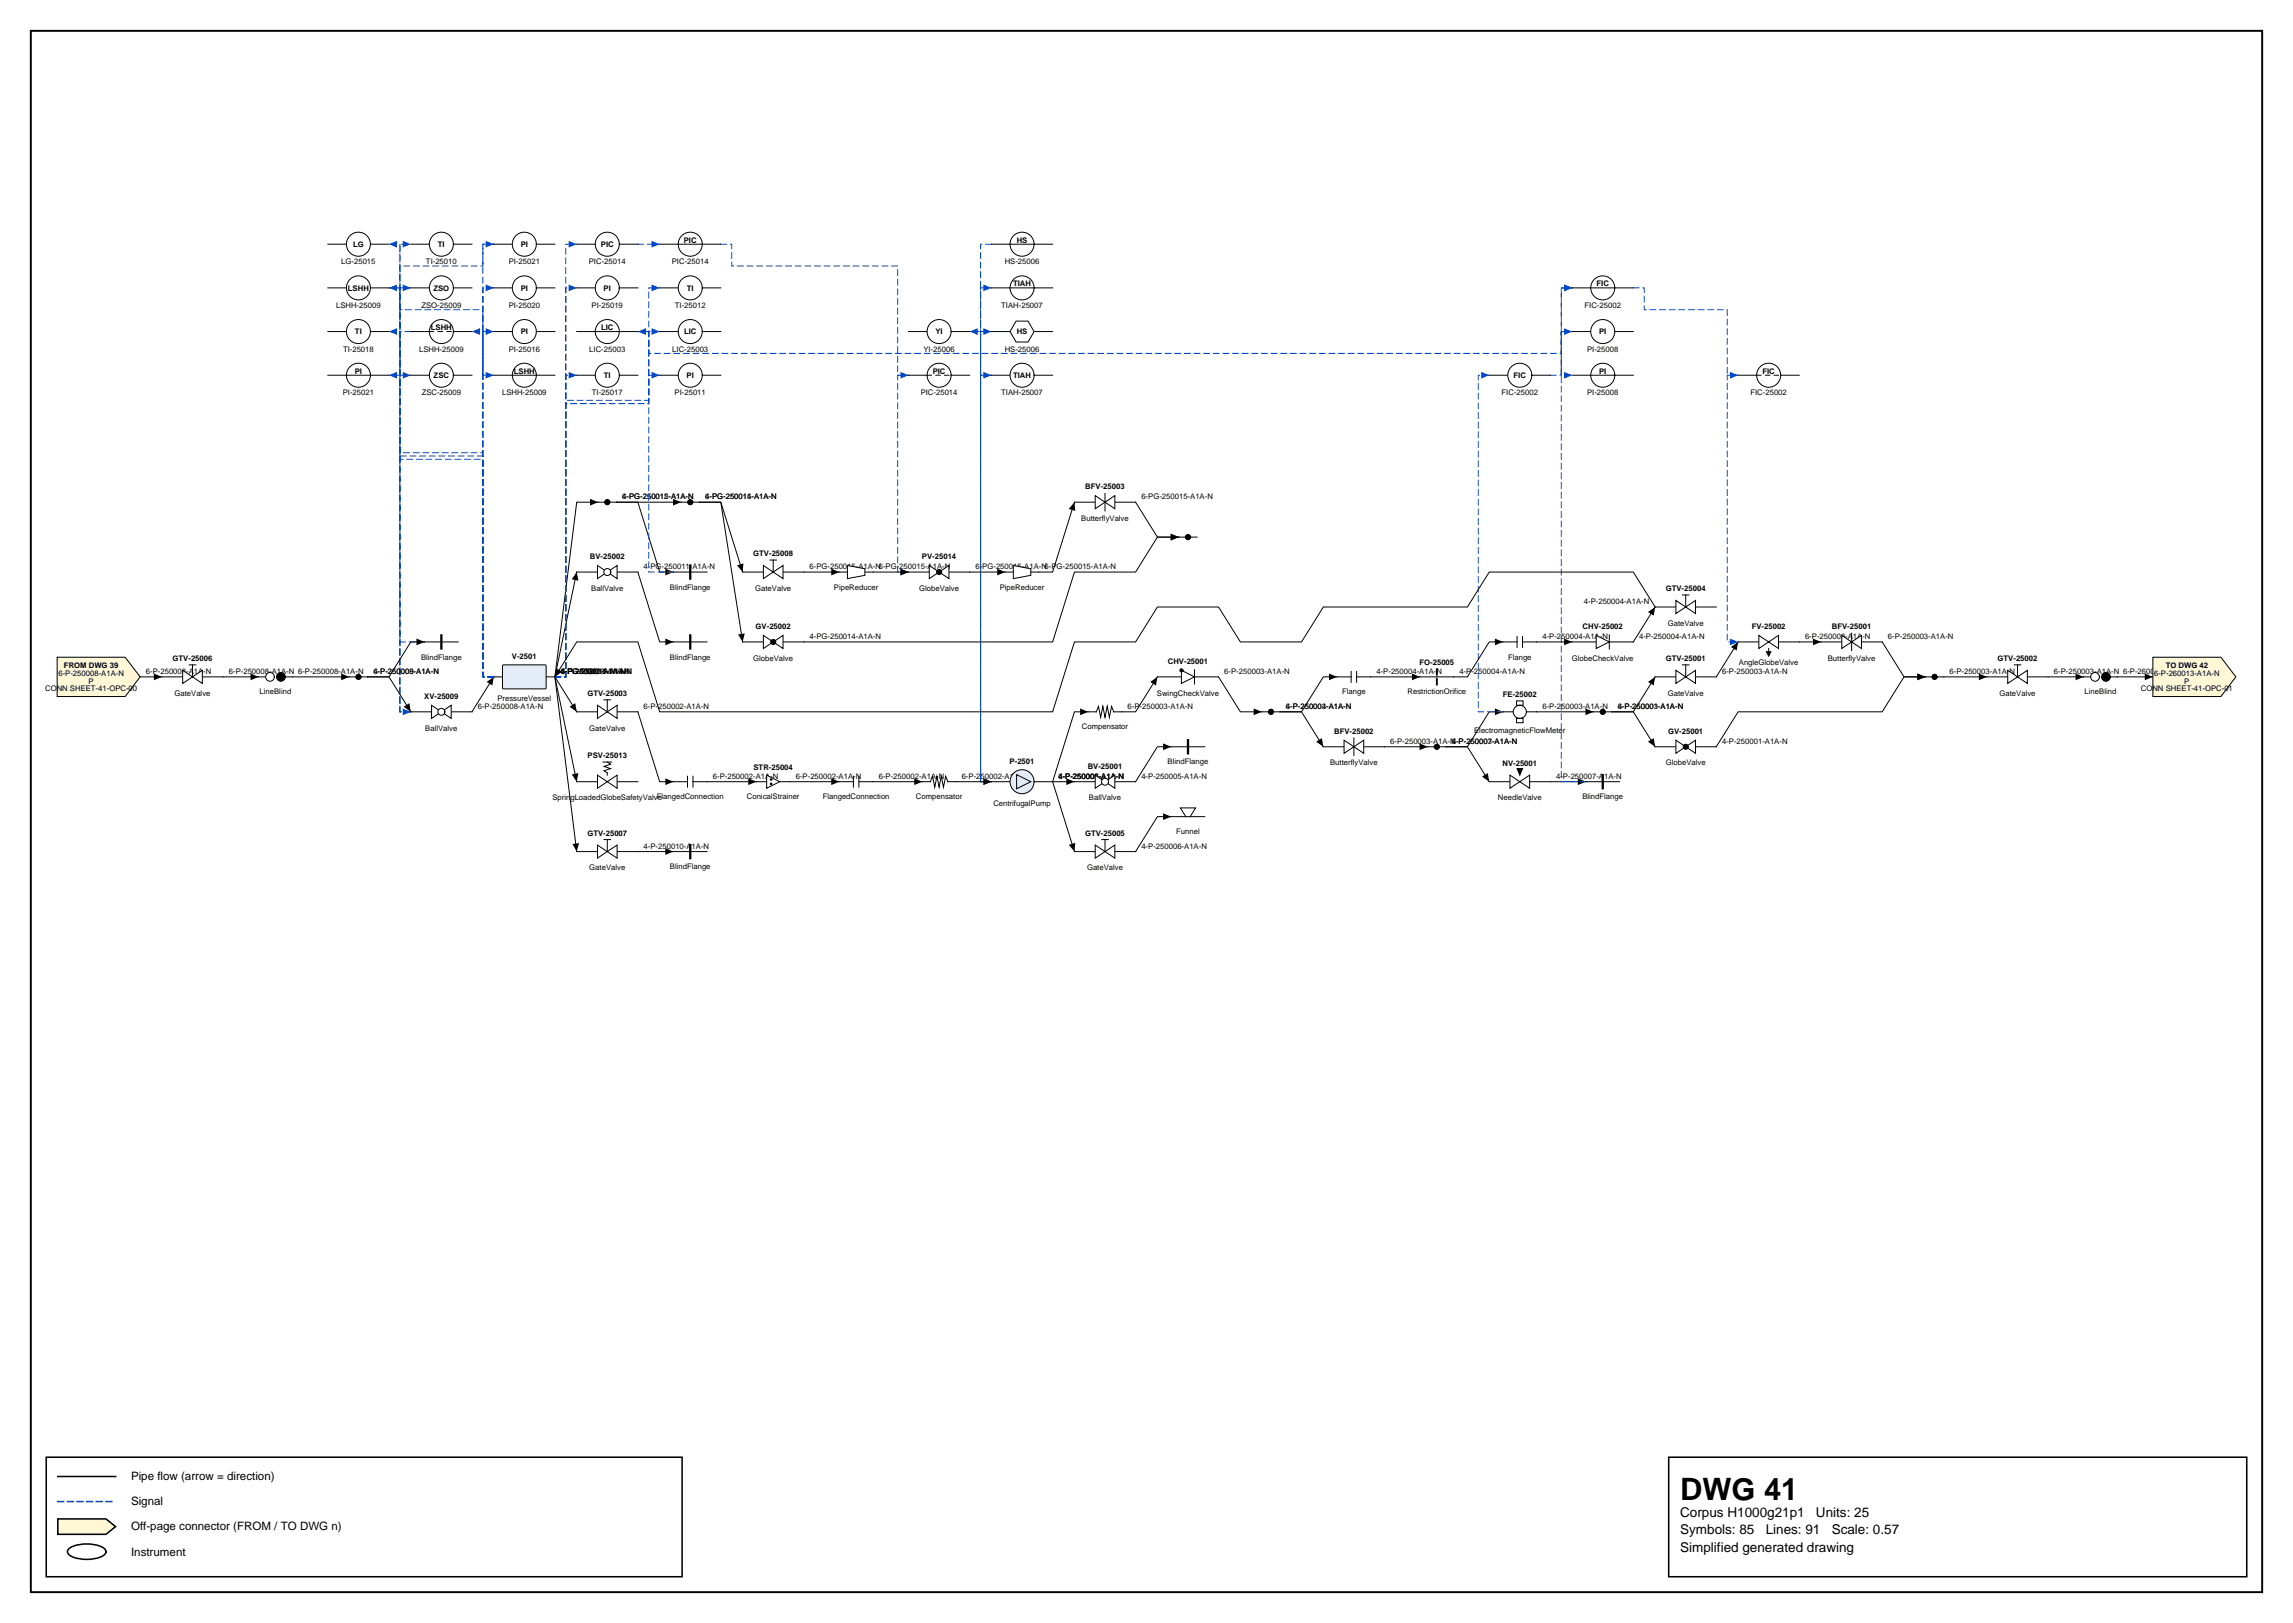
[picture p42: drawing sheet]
<svg xmlns="http://www.w3.org/2000/svg" width="420mm" height="297mm" viewBox="0 0 420 297" stroke-linecap="round" stroke-linejoin="round" font-family="sans-serif">
<defs><g id="words">
<text font-size="5.6" x="307.6" y="274.5">DWG 41</text>
<g font-size="2.5">
<text x="307.6" y="277.6">Corpus H1000g21p1</text>
<text x="307.6" y="280.8">Symbols: 85</text>
<text x="323.3" y="280.8">Lines: 91</text>
<text x="332.5" y="277.6">Units: 25</text>
<text x="335.3" y="280.8">Scale: 0.57</text>
<text x="307.6" y="284">Simplified generated drawing</text>
</g>
<g font-size="2.1">
<text x="24" y="270.9">Pipe flow (arrow = direction)</text>
<text x="24" y="275.5">Signal</text>
<text x="24" y="280.1">Off-page connector (FROM / TO DWG n)</text>
<text x="24" y="284.7">Instrument</text>
</g>
<g font-size="1.4">
<text x="64.6" y="45.2">LG</text>
<text x="80.2" y="45.2">TI</text>
<text x="95.3" y="45.2">PI</text>
<text x="110" y="45.2">PIC</text>
<text x="125.2" y="44.4">PIC</text>
<text x="186.1" y="44.4">HS</text>
<text x="62.5" y="48.4">LG-25015</text>
<text x="63.7" y="53.2">LSHH</text>
<text x="78" y="48.4">TI-25010</text>
<text x="79.4" y="53.2">ZSO</text>
<text x="93.1" y="48.4">PI-25021</text>
<text x="95.3" y="53.2">PI</text>
<text x="107.8" y="48.4">PIC-25014</text>
<text x="110.5" y="53.2">PI</text>
<text x="123" y="48.4">PIC-25014</text>
<text x="125.7" y="53.2">TI</text>
<text x="183.9" y="48.4">HS-25006</text>
<text x="185.5" y="52.4">TIAH</text>
<text x="292.3" y="52.4">FIC</text>
<text x="61.5" y="56.4">LSHH-25009</text>
<text x="77.2" y="56.4">ZSO-25009</text>
<text x="93.1" y="56.4">PI-25020</text>
<text x="108.3" y="56.4">PI-25019</text>
<text x="123.5" y="56.4">TI-25012</text>
<text x="183.3" y="56.4">TIAH-25007</text>
<text x="290.1" y="56.4">FIC-25002</text>
<text x="62.8" y="64.4">TI-25018</text>
<text x="65" y="61.2">TI</text>
<text x="76.7" y="64.4">LSHH-25009</text>
<text x="78.9" y="60.4">LSHH</text>
<text x="93.1" y="64.4">PI-25016</text>
<text x="95.3" y="61.2">PI</text>
<text x="107.9" y="64.4">LIC-25003</text>
<text x="110" y="60.4">LIC</text>
<text x="123.1" y="64.4">LIC-25003</text>
<text x="125.2" y="61.2">LIC</text>
<text x="169.1" y="64.4">YI-25006</text>
<text x="171.3" y="61.2">YI</text>
<text x="183.9" y="64.4">HS-25006</text>
<text x="186.1" y="61.2">HS</text>
<text x="290.6" y="64.4">PI-25008</text>
<text x="292.8" y="61.2">PI</text>
<text x="65" y="68.4">PI</text>
<text x="79.4" y="69.2">ZSC</text>
<text x="94.1" y="68.4">LSHH</text>
<text x="110.6" y="69.2">TI</text>
<text x="125.7" y="69.2">PI</text>
<text x="170.8" y="68.4">PIC</text>
<text x="185.5" y="69.2">TIAH</text>
<text x="277.1" y="69.2">FIC</text>
<text x="292.8" y="68.4">PI</text>
<text x="322.7" y="68.4">FIC</text>
<text x="62.8" y="72.3">PI-25021</text>
<text x="77.2" y="72.3">ZSC-25009</text>
<text x="91.9" y="72.3">LSHH-25009</text>
<text x="108.4" y="72.3">TI-25017</text>
<text x="123.5" y="72.3">PI-25011</text>
<text x="168.6" y="72.3">PIC-25014</text>
<text x="183.3" y="72.3">TIAH-25007</text>
<text x="274.9" y="72.3">FIC-25002</text>
<text x="290.6" y="72.3">PI-25008</text>
<text x="320.5" y="72.3">FIC-25002</text>
<text x="198.7" y="89.6">BFV-25003</text>
<text x="113.9" y="91.4">6-PG-250015-A1A-N</text>
<text x="113.9" y="91.4">4-PG-250012-A1A-N</text>
<text x="129.1" y="91.4">6-PG-250015-A1A-N</text>
<text x="129.1" y="91.4">4-PG-250014-A1A-N</text>
<text x="198" y="95.3">ButterflyValve</text>
<text x="209" y="91.4">6-PG-250015-A1A-N</text>
<text x="137.9" y="101.8">GTV-25008</text>
<text x="108" y="102.4">BV-25002</text>
<text x="117.8" y="104.2">4-PG-250011-A1A-N</text>
<text x="122.6" y="107.9">BlindFlange</text>
<text x="148.2" y="104.2">6-PG-250015-A1A-N6-PG-250015-A1A-N</text>
<text x="152.7" y="107.9">PipeReducer</text>
<text x="168.8" y="102.4">PV-25014</text>
<text x="178.6" y="104.2">6-PG-250015-A1A-N6-PG-250015-A1A-N</text>
<text x="183" y="107.9">PipeReducer</text>
<text x="108.2" y="108.1">BallValve</text>
<text x="138.3" y="108.1">GateValve</text>
<text x="168.3" y="108.1">GlobeValve</text>
<text x="290" y="110.6">4-P-250004-A1A-N</text>
<text x="305" y="108.2">GTV-25004</text>
<text x="138.3" y="115.2">GV-25002</text>
<text x="148.2" y="117">4-PG-250014-A1A-N</text>
<text x="282.4" y="117">4-P-250004-A1A-N</text>
<text x="289.8" y="115.2">CHV-25002</text>
<text x="300.1" y="117">4-P-250004-A1A-N</text>
<text x="305.3" y="114.5">GateValve</text>
<text x="320.7" y="115.2">FV-25002</text>
<text x="330.5" y="117">6-P-250003-A1A-N</text>
<text x="335.4" y="115.2">BFV-25001</text>
<text x="345.7" y="117">6-P-250003-A1A-N</text>
<text x="10.7" y="123.7">6-P-250008-A1A-N</text>
<text x="11.7" y="122.2">FROM DWG 39</text>
<text x="16.2" y="125.1">P</text>
<text x="26.7" y="123.4">6-P-250008-A1A-N</text>
<text x="31.6" y="121">GTV-25006</text>
<text x="41.9" y="123.4">6-P-250008-A1A-N 6-P-250008-A1A-N</text>
<text x="68.4" y="123.4">4-P-250009-A1A-N</text>
<text x="68.4" y="123.4">6-P-250008-A1A-N</text>
<text x="77.1" y="120.7">BlindFlange</text>
<text x="93.7" y="120.6">V-2501</text>
<text x="102.6" y="123.4">4-P-250010-A1A-N</text>
<text x="102.6" y="123.4">6-P-250002-A1A-N</text>
<text x="102.6" y="123.4">4-FL-250013-A1A-N</text>
<text x="102.6" y="123.4">4-PG-250011-A1A-N</text>
<text x="102.6" y="123.4">6-PG-250015-A1A-N</text>
<text x="122.6" y="120.7">BlindFlange</text>
<text x="137.9" y="120.9">GlobeValve</text>
<text x="213.8" y="121.6">CHV-25001</text>
<text x="224.2" y="123.4">6-P-250003-A1A-N</text>
<text x="252" y="123.4">4-P-250004-A1A-N</text>
<text x="259.9" y="121.8">FO-25005</text>
<text x="267.2" y="123.4">4-P-250004-A1A-N</text>
<text x="276.1" y="120.7">Flange</text>
<text x="287.8" y="120.9">GlobeCheckValve</text>
<text x="305" y="121">GTV-25001</text>
<text x="315.3" y="123.4">6-P-250003-A1A-N</text>
<text x="318.4" y="121.7">AngleGlobeValve</text>
<text x="334.6" y="120.9">ButterflyValve</text>
<text x="356.9" y="123.4">6-P-250003-A1A-N</text>
<text x="365.7" y="121">GTV-25002</text>
<text x="376" y="123.4">6-P-250003-A1A-N 6-P-260013-A1A-N</text>
<text x="394.4" y="123.7">6-P-260013-A1A-N</text>
<text x="396.5" y="122.2">TO DWG 42</text>
<text x="399.9" y="125.1">P</text>
<text x="8.3" y="126.5">CONN SHEET-41-OPC-00</text>
<text x="32" y="127.3">GateValve</text>
<text x="47.5" y="127.1">LineBlind</text>
<text x="77.7" y="127.9">XV-25009</text>
<text x="87.5" y="129.7">6-P-250008-A1A-N</text>
<text x="91.1" y="128.3">PressureVessel</text>
<text x="107.5" y="127.3">GTV-25003</text>
<text x="117.8" y="129.7">6-P-250002-A1A-N</text>
<text x="206.4" y="129.7">6-P-250003-A1A-N</text>
<text x="211.8" y="127.3">SwingCheckValve</text>
<text x="235.4" y="129.7">4-P-250004-A1A-N</text>
<text x="235.4" y="129.7">6-P-250003-A1A-N</text>
<text x="245.7" y="127.1">Flange</text>
<text x="257.7" y="127.1">RestrictionOrifice</text>
<text x="275.1" y="127.6">FE-25002</text>
<text x="282.4" y="129.7">6-P-250003-A1A-N</text>
<text x="296.2" y="129.7">6-P-250003-A1A-N</text>
<text x="296.2" y="129.7">4-P-250001-A1A-N</text>
<text x="305.3" y="127.3">GateValve</text>
<text x="366.1" y="127.3">GateValve</text>
<text x="381.7" y="127.1">LineBlind</text>
<text x="392" y="126.5">CONN SHEET-41-OPC-01</text>
<text x="77.9" y="133.7">BallValve</text>
<text x="107.9" y="133.7">GateValve</text>
<text x="198.1" y="133.5">Compensator</text>
<text x="244.3" y="134.3">BFV-25002</text>
<text x="254.5" y="136.1">6-P-250003-A1A-N</text>
<text x="265.8" y="136.1">4-P-250007-A1A-N</text>
<text x="265.8" y="136.1">6-P-250003-A1A-N</text>
<text x="269.9" y="134.1">ElectromagneticFlowMeter</text>
<text x="305.4" y="134.3">GV-25001</text>
<text x="315.3" y="136.1">4-P-250001-A1A-N</text>
<text x="107.6" y="138.7">PSV-25013</text>
<text x="130.5" y="142.5">6-P-250002-A1A-N</text>
<text x="138" y="140.9">STR-25004</text>
<text x="145.7" y="142.5">6-P-250002-A1A-N</text>
<text x="160.9" y="142.5">6-P-250002-A1A-N</text>
<text x="176.1" y="142.5">6-P-250002-A1A-N</text>
<text x="184.8" y="139.7">P-2501</text>
<text x="193.8" y="142.5">6-P-250003-A1A-N</text>
<text x="193.8" y="142.5">4-P-250005-A1A-N</text>
<text x="193.8" y="142.5">4-P-250006-A1A-N</text>
<text x="199.1" y="140.7">BV-25001</text>
<text x="209" y="142.5">4-P-250005-A1A-N</text>
<text x="213.8" y="139.9">BlindFlange</text>
<text x="243.5" y="140.1">ButterflyValve</text>
<text x="275.1" y="140.1">NV-25001</text>
<text x="284.9" y="142.5">4-P-250007-A1A-N</text>
<text x="305" y="140.1">GlobeValve</text>
<text x="101.1" y="146.5">SpringLoadedGlobeSafetyValve</text>
<text x="120.3" y="146.3">FlangedConnection</text>
<text x="136.7" y="146.3">ConicalStrainer</text>
<text x="150.6" y="146.3">FlangedConnection</text>
<text x="167.7" y="146.3">Compensator</text>
<text x="181.9" y="147.5">CentrifugalPump</text>
<text x="199.4" y="146.5">BallValve</text>
<text x="274.2" y="146.5">NeedleValve</text>
<text x="289.7" y="146.3">BlindFlange</text>
<text x="107.5" y="152.9">GTV-25007</text>
<text x="117.8" y="155.3">4-P-250010-A1A-N</text>
<text x="198.7" y="152.9">GTV-25005</text>
<text x="209" y="155.3">4-P-250006-A1A-N</text>
<text x="215.3" y="152.7">Funnel</text>
<text x="107.9" y="159.3">GateValve</text>
<text x="122.6" y="159.1">BlindFlange</text>
<text x="199" y="159.3">GateValve</text>
</g>
</g></defs>
<path d="M5.6 5.6h408.6v285.8h-408.6z" fill="none" stroke="#000" stroke-width=".35"/>
<path d="M8.5 266.7h116.4v21.9h-116.4zM10.6 270.2h10.6M305.5 266.7h105.8v21.9h-105.8z" fill="none" stroke="#000" stroke-width=".28"/>
<path d="M10.6 274.8h10.6" fill="none" stroke="#0046c8" stroke-width=".28" stroke-dasharray="1.1 .7"/>
<path d="M10.6 278h8.8l1.8 1.4-1.8 1.4h-8.8z" fill="#fff7d6" stroke="#000" stroke-width=".28"/>
<path d="M12.7 283.4a6.7 6.7 0 0 1 6.3 0 .72 .72 0 0 1 0 1.2 6.7 6.7 0 0 1-6.3 0 .72 .72 0 0 1 0-1.2z" fill="none" stroke="#000" stroke-width=".28"/>
<path d="M181.5 68.7h-2v-16h2" fill="none" stroke="#0046c8" stroke-width=".18" stroke-dasharray="1.1 .7"/>
<path d="M180 52.1l1.5 .6-1.5 .6z" fill="#0046c8"/>
<path d="M196.7 91.9l-4 12.8h-2.5M53.5 123.9h10.4" fill="none" stroke="#000" stroke-width=".18"/>
<path d="M196.7 91.9l.2 1.6-1.2-.4zM62.5 123.3l1.4 .6-1.4 .6z" fill="#000"/>
<path d="M90.4 44.7h-2v4h-15.2v20h-2" fill="none" stroke="#0046c8" stroke-width=".18" stroke-dasharray="1.1 .7"/>
<path d="M71.2 68.7l1.5-.6v1.2z" fill="#0046c8"/>
<path d="M318.2 117.5l-4 6.4M344.6 117.5l4 6.4h3.9" fill="none" stroke="#000" stroke-width=".18"/>
<path d="M316.9 118.4l1.3-.9-.2 1.6zM351 123.3l1.5 .6-1.5 .6z" fill="#000"/>
<path d="M116.8 60.7h2v4h167v-12h2" fill="none" stroke="#0046c8" stroke-width=".18" stroke-dasharray="1.1 .7"/>
<path d="M286.4 52.1l1.4 .6-1.4 .6z" fill="#0046c8"/>
<path d="M77.7 117.5h-4.5v-72.8h2" fill="none" stroke="#0046c8" stroke-width=".18" stroke-dasharray="1.1 .7"/>
<path d="M73.7 44.1l1.5 .6-1.5 .6z" fill="#0046c8"/>
<path d="M329.4 117.5h4M116.8 130.3l4 12.8h2.5M250.9 123.9h9.1M116.8 155.9h6.5M283.8 143.1h6.6" fill="none" stroke="#000" stroke-width=".18"/>
<path d="M331.9 116.9l1.5 .6-1.5 .6zM258.5 123.3l1.5 .6-1.5 .6zM121.8 155.2l1.5 .7-1.5 .6zM121.8 142.4l1.5 .7-1.5 .6zM288.9 142.4l1.5 .7-1.5 .6z" fill="#000"/>
<path d="M181.5 143.1h-2v-74.4h2" fill="none" stroke="#0046c8" stroke-width=".18" stroke-dasharray="1.1 .7"/>
<path d="M180 68.1l1.5 .6-1.5 .6z" fill="#0046c8"/>
<path d="M199.2 130.3h-2.5l-4 12.8h4" fill="none" stroke="#000" stroke-width=".18"/>
<path d="M197.7 129.7l1.5 .6-1.5 .6zM195.2 142.4l1.5 .7-1.5 .6z" fill="#000"/>
<path d="M181.5 143.1h-2v-82.4h-2" fill="none" stroke="#0046c8" stroke-width=".18" stroke-dasharray="1.1 .7"/>
<path d="M177.5 60.7l1.5-.6v1.2z" fill="#0046c8"/>
<path d="M207.9 91.9l4 6.4h3.9M192.7 143.1l4 12.8" fill="none" stroke="#000" stroke-width=".18"/>
<path d="M214.3 97.7l1.5 .6-1.5 .6zM195.7 154.6l1.2-.3-.2 1.6z" fill="#000"/>
<path d="M181.5 60.7h-2v82.4h2" fill="none" stroke="#0046c8" stroke-width=".18" stroke-dasharray="1.1 .7"/>
<path d="M180 142.4l1.5 .7-1.5 .6z" fill="#0046c8"/>
<path d="M275.2 130.3h-2.5l-4 6.4h-4h4l4 6.4M159.8 143.1h9.1" fill="none" stroke="#000" stroke-width=".18"/>
<path d="M273.7 129.7l1.5 .6-1.5 .6zM167.4 142.4l1.5 .7-1.5 .6zM271.3 142.1l1.1-.6 .3 1.6z" fill="#000"/>
<path d="M283.8 68.7h2v-16h2" fill="none" stroke="#0046c8" stroke-width=".18" stroke-dasharray="1.1 .7"/>
<path d="M286.4 52.1l1.4 .6-1.4 .6z" fill="#0046c8"/>
<path d="M90.4 68.7h-2v-8h-2" fill="none" stroke="#0046c8" stroke-width=".18" stroke-dasharray="1.1 .7"/>
<path d="M86.4 60.7l1.5-.6v1.2z" fill="#0046c8"/>
<path d="M116.8 44.7h4" fill="none" stroke="#0046c8" stroke-width=".18" stroke-dasharray="1.1 .7"/>
<path d="M119.3 44.1l1.5 .6-1.5 .6z" fill="#0046c8"/>
<path d="M136 104.7l-4-12.8h-4h4l4 25.6" fill="none" stroke="#000" stroke-width=".18"/>
<path d="M134.9 103.5l1.2-.4-.1 1.6zM135.1 116.1l1.2-.2-.3 1.6z" fill="#000"/>
<path d="M75.2 130.3h-2v-61.6h2" fill="none" stroke="#0046c8" stroke-width=".18" stroke-dasharray="1.1 .7"/>
<path d="M73.7 68.1l1.5 .6-1.5 .6z" fill="#0046c8"/>
<path d="M90.4 123.9l-4 6.4" fill="none" stroke="#000" stroke-width=".18"/>
<path d="M89.1 124.8l1.3-.9-.3 1.6z" fill="#000"/>
<path d="M75.2 130.3h-2v-77.6h2" fill="none" stroke="#0046c8" stroke-width=".18" stroke-dasharray="1.1 .7"/>
<path d="M73.7 52.1l1.5 .6-1.5 .6z" fill="#0046c8"/>
<path d="M25.7 123.9h4M303 123.9l-4 6.4h-3.9h3.9l4 6.4" fill="none" stroke="#000" stroke-width=".18"/>
<path d="M28.2 123.3l1.5 .6-1.5 .6zM301.7 124.8l1.3-.9-.2 1.6zM301.7 135.7l1.1-.6 .2 1.6z" fill="#000"/>
<path d="M71.2 52.7h2v4h15.2v12h2" fill="none" stroke="#0046c8" stroke-width=".18" stroke-dasharray="1.1 .7"/>
<path d="M88.9 68.1l1.5 .6-1.5 .6z" fill="#0046c8"/>
<path d="M290.4 143.1h-4.6v-82.4h2" fill="none" stroke="#0046c8" stroke-width=".18" stroke-dasharray="1.1 .7"/>
<path d="M286.4 60.1l1.4 .6-1.4 .6z" fill="#0046c8"/>
<path d="M177.5 104.7h6.5M144.6 143.1h9.1" fill="none" stroke="#000" stroke-width=".18"/>
<path d="M182.6 104.1l1.4 .6-1.4 .6zM152.2 142.4l1.5 .7-1.5 .6z" fill="#000"/>
<path d="M275.2 130.3h-4.5v-61.6h2" fill="none" stroke="#0046c8" stroke-width=".18" stroke-dasharray="1.1 .7"/>
<path d="M271.2 68.1l1.5 .6-1.5 .6z" fill="#0046c8"/>
<path d="M281.3 117.5h6.5M244.8 123.9h-2.5l-4 6.4h-3.9h3.9l4 6.4M253.5 136.7h7.9M281.3 130.3h10.5" fill="none" stroke="#000" stroke-width=".18"/>
<path d="M286.4 116.9l1.4 .6-1.4 .6zM241 135.7l1-.6 .3 1.6zM243.3 123.3l1.5 .6-1.5 .6zM259.9 136.1l1.5 .6-1.5 .6zM290.3 129.7l1.5 .6-1.5 .6z" fill="#000"/>
<path d="M166.3 68.7h-2v36h2" fill="none" stroke="#0046c8" stroke-width=".18" stroke-dasharray="1.1 .7"/>
<path d="M164.9 104.1l1.4 .6-1.4 .6z" fill="#0046c8"/>
<path d="M75.2 60.7h-2v69.6h2" fill="none" stroke="#0046c8" stroke-width=".18" stroke-dasharray="1.1 .7"/>
<path d="M73.7 129.7l1.5 .6-1.5 .6z" fill="#0046c8"/>
<path d="M175 143.1h6.5" fill="none" stroke="#000" stroke-width=".18"/>
<path d="M180 142.4l1.5 .7-1.5 .6z" fill="#000"/>
<path d="M90.4 123.9h-2v-63.2h2" fill="none" stroke="#0046c8" stroke-width=".18" stroke-dasharray="1.1 .7"/>
<path d="M88.9 60.1l1.5 .6-1.5 .6z" fill="#0046c8"/>
<path d="M90.4 123.9h-2v-71.2h2" fill="none" stroke="#0046c8" stroke-width=".18" stroke-dasharray="1.1 .7"/>
<path d="M88.9 52.1l1.5 .6-1.5 .6z" fill="#0046c8"/>
<path d="M90.4 123.9h-2v-79.2h2" fill="none" stroke="#0046c8" stroke-width=".18" stroke-dasharray="1.1 .7"/>
<path d="M88.9 44.1l1.5 .6-1.5 .6z" fill="#0046c8"/>
<path d="M101.6 123.9h2v-55.2h2" fill="none" stroke="#0046c8" stroke-width=".18" stroke-dasharray="1.1 .7"/>
<path d="M104.1 68.1l1.5 .6-1.5 .6z" fill="#0046c8"/>
<path d="M101.6 123.9h2v-71.2h2" fill="none" stroke="#0046c8" stroke-width=".18" stroke-dasharray="1.1 .7"/>
<path d="M104.1 52.1l1.5 .6-1.5 .6z" fill="#0046c8"/>
<path d="M101.6 123.9l4 32M101.6 123.9l4 6.4M101.6 123.9l4 19.2" fill="none" stroke="#000" stroke-width=".18"/>
<path d="M104.3 129.3l1-.6 .3 1.6zM104.8 154.5l1.2-.2-.4 1.6zM104.7 141.7l1.2-.2-.3 1.6z" fill="#000"/>
<path d="M101.6 123.9h2v-79.2h2" fill="none" stroke="#0046c8" stroke-width=".18" stroke-dasharray="1.1 .7"/>
<path d="M104.1 44.1l1.5 .6-1.5 .6z" fill="#0046c8"/>
<path d="M90.4 123.9h-2v-41h-15.2v-22.2h-2" fill="none" stroke="#0046c8" stroke-width=".18" stroke-dasharray="1.1 .7"/>
<path d="M71.2 60.7l1.5-.6v1.2z" fill="#0046c8"/>
<path d="M90.4 123.9h-2v-40.4h-15.2v-30.8h-2" fill="none" stroke="#0046c8" stroke-width=".18" stroke-dasharray="1.1 .7"/>
<path d="M71.2 52.7l1.5-.6v1.2z" fill="#0046c8"/>
<path d="M90.4 123.9h-2v-39.8h-15.2v-39.4h-2" fill="none" stroke="#0046c8" stroke-width=".18" stroke-dasharray="1.1 .7"/>
<path d="M71.2 44.7l1.5-.6v1.2z" fill="#0046c8"/>
<path d="M101.6 123.9h2v-50.6h15.2v-4.6h2" fill="none" stroke="#0046c8" stroke-width=".18" stroke-dasharray="1.1 .7"/>
<path d="M119.3 68.1l1.5 .6-1.5 .6z" fill="#0046c8"/>
<path d="M109.5 91.9h-3.9l-4 32 4-19.2" fill="none" stroke="#000" stroke-width=".18"/>
<path d="M108 91.3l1.5 .6-1.5 .6zM105.6 104.7l.3 1.6-1.2-.3z" fill="#000"/>
<path d="M101.6 123.9h2v-50h15.2v-13.2h2" fill="none" stroke="#0046c8" stroke-width=".18" stroke-dasharray="1.1 .7"/>
<path d="M119.3 60.1l1.5 .6-1.5 .6z" fill="#0046c8"/>
<path d="M77.7 117.5h-2.5l-4 6.4h-3.9h3.9l4 6.4M211.9 123.9l-4 6.4h-2.5M352.5 123.9h-3.9l-4 6.4h-26.4l-4 6.4" fill="none" stroke="#000" stroke-width=".18"/>
<path d="M76.2 116.9l1.5 .6-1.5 .6zM73.9 129.3l1.1-.6 .2 1.6zM210.6 124.8l1.3-.9-.3 1.6zM351 123.3l1.5 .6-1.5 .6z" fill="#000"/>
<path d="M181.5 44.7h-2v16h2" fill="none" stroke="#0046c8" stroke-width=".18" stroke-dasharray="1.1 .7"/>
<path d="M180 60.1l1.5 .6-1.5 .6z" fill="#0046c8"/>
<path d="M116.8 104.7l4 12.8h2.5M40.8 123.9h6.6M375 123.9h6.5M387.6 123.9h6.6M129.4 143.1h9.1" fill="none" stroke="#000" stroke-width=".18"/>
<path d="M121.8 116.9l1.5 .6-1.5 .6zM45.9 123.3l1.5 .6-1.5 .6zM380 123.3l1.5 .6-1.5 .6zM392.7 123.3l1.5 .6-1.5 .6zM137 142.4l1.5 .7-1.5 .6z" fill="#000"/>
<path d="M132 44.7h2v4h30.3v20h2" fill="none" stroke="#0046c8" stroke-width=".18" stroke-dasharray="1.1 .7"/>
<path d="M164.9 68.1l1.4 .6-1.4 .6z" fill="#0046c8"/>
<path d="M124.7 91.9h-11.8h3.9l4 12.8h2.5M275.2 117.5h-2.5l-4 6.4h-2.6M303 111.1l-4 6.4M355.9 123.9h7.9" fill="none" stroke="#000" stroke-width=".18"/>
<path d="M123.2 91.3l1.5 .6-1.5 .6zM121.8 104.1l1.5 .6-1.5 .6zM273.7 116.9l1.5 .6-1.5 .6zM301.7 112l1.3-.9-.2 1.6zM362.3 123.3l1.5 .6-1.5 .6z" fill="#000"/>
<path d="M287.8 60.7h-2v8h2" fill="none" stroke="#0046c8" stroke-width=".18" stroke-dasharray="1.1 .7"/>
<path d="M286.4 68.1l1.4 .6-1.4 .6z" fill="#0046c8"/>
<path d="M123.3 104.7h-4.5v-52h2" fill="none" stroke="#0046c8" stroke-width=".18" stroke-dasharray="1.1 .7"/>
<path d="M119.3 52.1l1.5 .6-1.5 .6z" fill="#0046c8"/>
<path d="M299 52.7h2v4h15.2v12h2" fill="none" stroke="#0046c8" stroke-width=".18" stroke-dasharray="1.1 .7"/>
<path d="M316.7 68.1l1.5 .6-1.5 .6z" fill="#0046c8"/>
<path d="M147.2 104.7h6.5M214.4 136.7h-2.5l-4 6.4" fill="none" stroke="#000" stroke-width=".18"/>
<path d="M152.2 104.1l1.5 .6-1.5 .6zM212.9 136.1l1.5 .6-1.5 .6z" fill="#000"/>
<path d="M120.8 60.7h-4" fill="none" stroke="#0046c8" stroke-width=".18" stroke-dasharray="1.1 .7"/>
<path d="M116.8 60.7l1.5-.6v1.2z" fill="#0046c8"/>
<path d="M159.8 104.7h6.5M223.1 123.9l4 6.4h3.9M214.4 149.5h-2.5l-4 6.4" fill="none" stroke="#000" stroke-width=".18"/>
<path d="M164.9 104.1l1.4 .6-1.4 .6zM229.5 129.7l1.5 .6-1.5 .6zM212.9 148.8l1.5 .7-1.5 .6z" fill="#000"/>
<path d="M318.2 68.7h-2v48.8h2" fill="none" stroke="#0046c8" stroke-width=".18" stroke-dasharray="1.1 .7"/>
<path d="M316.7 116.9l1.5 .6-1.5 .6z" fill="#0046c8"/>
<path d="M181.5 68.7h3.4M189.3 68.7h3.4M215.8 98.3h-3.9l-4 6.4h-11.2l-4 12.8h-45.5M303 111.1l-4-6.4h-26.3l-4 6.4h-26.4l-4 6.4h-11.2l-4-6.4h-11.2l-4 6.4h-11.2l-4 12.8h-71.9l-4-12.8h-11.2l-4 6.4" fill="none" stroke="#000" stroke-width=".18"/>
<path d="M214.3 97.7l1.5 .6-1.5 .6zM101.9 122.3l1 .7-1.3 .9z" fill="#000"/>
<circle cx="187.1" cy="68.7" r="2.2" fill="#fff" stroke="#000" stroke-width=".18"/>
<path d="M184 104.7h1.5M188.7 104.7h1.5" fill="none" stroke="#000" stroke-width=".18"/>
<path d="M185.5 103.5l3.2 .6v1.2l-3.2 .6z" fill="#fff" stroke="#000" stroke-width=".18"/>
<path d="M90.4 60.7h3.4M98.2 60.7h3.4" fill="none" stroke="#000" stroke-width=".18"/>
<circle cx="96" cy="60.7" r="2.2" fill="#fff" stroke="#000" stroke-width=".18"/>
<path d="M90.4 52.7h3.4M98.2 52.7h3.4" fill="none" stroke="#000" stroke-width=".18"/>
<circle cx="96" cy="52.7" r="2.2" fill="#fff" stroke="#000" stroke-width=".18"/>
<path d="M47.4 123.9h1.2M52.2 123.9h1.3" fill="none" stroke="#000" stroke-width=".18"/>
<circle cx="49.4" cy="123.9" r=".8" fill="#fff" stroke="#000" stroke-width=".18"/>
<circle cx="51.4" cy="123.9" r=".8" fill="#000" stroke="#000" stroke-width=".18"/>
<path d="M90.4 44.7h3.4M98.2 44.7h3.4" fill="none" stroke="#000" stroke-width=".18"/>
<circle cx="96" cy="44.7" r="2.2" fill="#fff" stroke="#000" stroke-width=".18"/>
<path d="M105.6 68.7h3.4M113.4 68.7h3.4" fill="none" stroke="#000" stroke-width=".18"/>
<circle cx="111.2" cy="68.7" r="2.2" fill="#fff" stroke="#000" stroke-width=".18"/>
<path d="M333.4 117.5h3.8M340.8 117.5h3.8" fill="none" stroke="#000" stroke-width=".18"/>
<path d="M337.2 116.3l3.6 2.4v-2.4l-3.6 2.4z" fill="#fff" stroke="#000" stroke-width=".18"/>
<path d="M339 115.9v3.2M303 123.9h3.8M310.4 123.9h3.8" fill="none" stroke="#000" stroke-width=".18"/>
<path d="M306.8 122.7l3.6 2.4v-2.4l-3.6 2.4z" fill="#fff" stroke="#000" stroke-width=".18"/>
<path d="M105.6 60.7h3.4M113.4 60.7h3.4M308 121.7h1.2M308.6 121.7v2.2" fill="none" stroke="#000" stroke-width=".18"/>
<circle cx="111.2" cy="60.7" r="2.2" fill="#fff" stroke="#000" stroke-width=".18"/>
<path d="M75.2 68.7h3.4M83 68.7h3.4M109 60.7h4.4M77.7 117.5h6.2" fill="none" stroke="#000" stroke-width=".18"/>
<path d="M80.8 116.3v2.4" fill="none" stroke="#000" stroke-width=".42"/>
<circle cx="80.8" cy="68.7" r="2.2" fill="#fff" stroke="#000" stroke-width=".18"/>
<path d="M318.2 117.5h3.8M325.6 117.5h3.8" fill="none" stroke="#000" stroke-width=".18"/>
<path d="M322 116.3l3.6 2.4v-2.4l-3.6 2.4z" fill="#fff" stroke="#000" stroke-width=".18"/>
<path d="M105.6 52.7h3.4M113.4 52.7h3.4M323.8 118.7v.8" fill="none" stroke="#000" stroke-width=".18"/>
<path d="M323.4 119.3h.8l-.4 .8z" fill="#000" stroke="#000" stroke-width=".18"/>
<circle cx="111.2" cy="52.7" r="2.2" fill="#fff" stroke="#000" stroke-width=".18"/>
<path d="M105.6 155.9h3.8M113 155.9h3.8" fill="none" stroke="#000" stroke-width=".18"/>
<path d="M109.4 154.7l3.6 2.4v-2.4l-3.6 2.4z" fill="#fff" stroke="#000" stroke-width=".18"/>
<path d="M105.6 130.3h3.8M113 130.3h3.8M110.6 153.7h1.2M111.2 153.7v2.2" fill="none" stroke="#000" stroke-width=".18"/>
<path d="M109.4 129.1l3.6 2.4v-2.4l-3.6 2.4z" fill="#fff" stroke="#000" stroke-width=".18"/>
<path d="M110.6 128.1h1.2M111.2 128.1v2.2M244.8 123.9h2.6M247.4 122.9v2M248.4 123.9h2.5M248.4 122.9v2M272.7 143.1h3.7M280 143.1h3.8" fill="none" stroke="#000" stroke-width=".18"/>
<path d="M276.4 141.9l3.6 2.4v-2.4l-3.6 2.4z" fill="#fff" stroke="#000" stroke-width=".18"/>
<path d="M277.7 140.7h1l-.5 1.2z" fill="#000" stroke="#000" stroke-width=".18"/>
<path d="M105.6 143.1h3.8M113 143.1h3.8" fill="none" stroke="#000" stroke-width=".18"/>
<path d="M109.4 141.9l3.6 2.4v-2.4l-3.6 2.4z" fill="#fff" stroke="#000" stroke-width=".18"/>
<path d="M110.4 139.5h1.6M111.2 139.5l.6 .4-1.2 .4 1.2 .4-1.2 .4 .6 .4v.4M181.5 143.1h3.4M189.3 143.1h3.4" fill="none" stroke="#000" stroke-width=".18"/>
<circle cx="187.1" cy="143.1" r="2.2" fill="#e2ecf7" stroke="#000" stroke-width=".18"/>
<path d="M196.7 91.9h3.8M204.1 91.9h3.8M186.1 141.8l2.6 1.3-2.6 1.3z" fill="none" stroke="#000" stroke-width=".18"/>
<path d="M200.5 90.7l3.6 2.4v-2.4l-3.6 2.4z" fill="#fff" stroke="#000" stroke-width=".18"/>
<path d="M181.5 60.7h3.4M189.3 60.7h3.4M202.3 90.3v3.2" fill="none" stroke="#000" stroke-width=".18"/>
<path d="M186 58.8h2.2l1.1 1.9-1.1 1.9h-2.2l-1.1-1.9z" fill="#fff" stroke="#000" stroke-width=".18"/>
<path d="M272.7 68.7h3.3M280.4 68.7h3.4M261.4 136.7h3.3M153.7 143.1h2.5M156.2 142.1v2M157.2 143.1h2.6M157.2 142.1v2" fill="none" stroke="#000" stroke-width=".18"/>
<circle cx="263.1" cy="136.7" r=".48" fill="#000" stroke="#000" stroke-width=".18"/>
<circle cx="278.2" cy="68.7" r="2.2" fill="#fff" stroke="#000" stroke-width=".18"/>
<path d="M214.4 149.5h2.7M217.9 149.5h2.7" fill="none" stroke="#000" stroke-width=".18"/>
<path d="M216.1 147.9h2.8l-1 1.6h-.8z" fill="#fff" stroke="#000" stroke-width=".18"/>
<path d="M90.4 68.7h3.4M98.2 68.7h3.4" fill="none" stroke="#000" stroke-width=".18"/>
<circle cx="96" cy="68.7" r="2.2" fill="#fff" stroke="#000" stroke-width=".18"/>
<path d="M105.6 44.7h3.4M113.4 44.7h3.4M93.8 68.7h4.4" fill="none" stroke="#000" stroke-width=".18"/>
<circle cx="111.2" cy="44.7" r="2.2" fill="#fff" stroke="#000" stroke-width=".18"/>
<path d="M60 68.7h3.4M67.8 68.7h3.4" fill="none" stroke="#000" stroke-width=".18"/>
<circle cx="65.6" cy="68.7" r="2.2" fill="#fff" stroke="#000" stroke-width=".18"/>
<path d="M60 60.7h3.4M63.4 68.7h4.4M67.8 60.7h3.4" fill="none" stroke="#000" stroke-width=".18"/>
<circle cx="65.6" cy="60.7" r="2.2" fill="#fff" stroke="#000" stroke-width=".18"/>
<path d="M124.7 91.9h3.3M75.2 130.3h3.8M82.6 130.3h3.8" fill="none" stroke="#000" stroke-width=".18"/>
<circle cx="126.4" cy="91.9" r=".48" fill="#000" stroke="#000" stroke-width=".18"/>
<g fill="#fff" stroke="#000" stroke-width=".18">
<path d="M79 129.1l3.6 2.4v-2.4l-3.6 2.4z"/>
<circle cx="80.8" cy="130.3" r=".64"/>
</g>
<path d="M10.5 120.3h12.4l2.8 3.6-2.8 3.6h-12.4z" fill="#fff7d6" stroke="#000" stroke-width=".18"/>
<path d="M60 52.7h3.4M67.8 52.7h3.4M123.3 117.5h6.1M291.8 130.3h3.3" fill="none" stroke="#000" stroke-width=".18"/>
<circle cx="293.4" cy="130.3" r=".48" fill="#000" stroke="#000" stroke-width=".18"/>
<path d="M126.4 116.3v2.4" fill="none" stroke="#000" stroke-width=".42"/>
<circle cx="65.6" cy="52.7" r="2.2" fill="#fff" stroke="#000" stroke-width=".18"/>
<path d="M60 44.7h3.4M67.8 44.7h3.4" fill="none" stroke="#000" stroke-width=".18"/>
<circle cx="65.6" cy="44.7" r="2.2" fill="#fff" stroke="#000" stroke-width=".18"/>
<path d="M120.8 52.7h3.4M128.6 52.7h3.4" fill="none" stroke="#000" stroke-width=".18"/>
<circle cx="126.4" cy="52.7" r="2.2" fill="#fff" stroke="#000" stroke-width=".18"/>
<path d="M138.5 143.1h1.9M142.8 143.1h1.8M290.4 143.1h6.1" fill="none" stroke="#000" stroke-width=".18"/>
<path d="M293.4 141.9v2.4" fill="none" stroke="#000" stroke-width=".42"/>
<path d="M140.4 141.9l2.4 1.2-2.4 1.2z" fill="#fff" stroke="#000" stroke-width=".18"/>
<g fill="#000" stroke="#000" stroke-width=".18">
<circle cx="217.5" cy="98.3" r=".48"/>
<circle cx="141.2" cy="142.7" r=".14"/>
<circle cx="141.2" cy="143.5" r=".14"/>
</g>
<path d="M215.8 98.3h3.4M166.3 104.7h3.8M173.7 104.7h3.8" fill="none" stroke="#000" stroke-width=".18"/>
<path d="M170.1 103.5l3.6 2.4v-2.4l-3.6 2.4z" fill="#fff" stroke="#000" stroke-width=".18"/>
<circle cx="171.9" cy="104.7" r=".46" fill="#000" stroke="#000" stroke-width=".18"/>
<path d="M120.8 68.7h3.4M128.6 68.7h3.4" fill="none" stroke="#000" stroke-width=".18"/>
<circle cx="126.4" cy="68.7" r="2.2" fill="#fff" stroke="#000" stroke-width=".18"/>
<path d="M275.2 130.3h1.8M279.4 130.3h1.9" fill="none" stroke="#000" stroke-width=".18"/>
<circle cx="278.2" cy="130.3" r="1.2" fill="#fff" stroke="#000" stroke-width=".18"/>
<path d="M275.2 117.5h2.5M277.7 116.5v2M278.7 117.5h2.6M278.7 116.5v2M231 130.3h3.4M242.3 136.7h3.8M249.7 136.7h3.8M277.6 128.3h1.2v.8h-1.2zM277.6 131.5h1.2v.8h-1.2z" fill="none" stroke="#000" stroke-width=".18"/>
<circle cx="232.7" cy="130.3" r=".48" fill="#000" stroke="#000" stroke-width=".18"/>
<path d="M246.1 135.5l3.6 2.4v-2.4l-3.6 2.4z" fill="#fff" stroke="#000" stroke-width=".18"/>
<path d="M181.5 52.7h3.4M189.3 52.7h3.4M247.9 135.1v3.2" fill="none" stroke="#000" stroke-width=".18"/>
<circle cx="187.1" cy="52.7" r="2.2" fill="#fff" stroke="#000" stroke-width=".18"/>
<path d="M184.9 52.7h4.4M166.3 68.7h3.4M174.1 68.7h3.4" fill="none" stroke="#000" stroke-width=".18"/>
<circle cx="171.9" cy="68.7" r="2.2" fill="#fff" stroke="#000" stroke-width=".18"/>
<path d="M75.2 60.7h3.4M83 60.7h3.4M169.7 68.7h.8M171.3 68.7h.8M172.9 68.7h.8" fill="none" stroke="#000" stroke-width=".18"/>
<circle cx="80.8" cy="60.7" r="2.2" fill="#fff" stroke="#000" stroke-width=".18"/>
<path d="M78.6 60.7h.8M80.2 60.7h.8M81.8 60.7h.8M90.4 123.9h1.6M100 123.9h1.6M168.9 143.1h1.4l.4-1 .4 2 .4-2 .4 2 .4-2 .4 2 .4-2 .4 1h1.5" fill="none" stroke="#000" stroke-width=".18"/>
<path d="M92 121.7h7.9v4.3h-7.9z" fill="#e2ecf7" stroke="#000" stroke-width=".18"/>
<path d="M199.2 130.3h1.5l.4-1 .4 2 .4-2 .4 2 .4-2 .4 2 .4-2 .4 1h1.5M303 136.7h3.8M310.4 136.7h3.8" fill="none" stroke="#000" stroke-width=".18"/>
<path d="M306.8 135.5l3.6 2.4v-2.4l-3.6 2.4z" fill="#fff" stroke="#000" stroke-width=".18"/>
<g fill="#000" stroke="#000" stroke-width=".18">
<circle cx="65.6" cy="123.9" r=".48"/>
<circle cx="308.6" cy="136.7" r=".46"/>
</g>
<path d="M181.5 44.7h3.4M189.3 44.7h3.4M63.9 123.9h3.4M214.4 136.7h6.2" fill="none" stroke="#000" stroke-width=".18"/>
<path d="M217.5 135.5v2.4" fill="none" stroke="#000" stroke-width=".42"/>
<circle cx="187.1" cy="44.7" r="2.2" fill="#fff" stroke="#000" stroke-width=".18"/>
<path d="M184.9 44.7h4.4M363.8 123.9h3.8M371.2 123.9h3.8" fill="none" stroke="#000" stroke-width=".18"/>
<path d="M367.6 122.7l3.6 2.4v-2.4l-3.6 2.4z" fill="#fff" stroke="#000" stroke-width=".18"/>
<path d="M105.6 104.7h3.8M113 104.7h3.8M368.8 121.7h1.2M369.4 121.7v2.2" fill="none" stroke="#000" stroke-width=".18"/>
<g fill="#fff" stroke="#000" stroke-width=".18">
<path d="M109.4 103.5l3.6 2.4v-2.4l-3.6 2.4z"/>
<circle cx="111.2" cy="104.7" r=".64"/>
</g>
<path d="M29.7 123.9h3.7M37 123.9h3.8" fill="none" stroke="#000" stroke-width=".18"/>
<path d="M33.4 122.7l3.6 2.4v-2.4l-3.6 2.4z" fill="#fff" stroke="#000" stroke-width=".18"/>
<path d="M34.6 121.7h1.2M35.2 121.7v2.2M123.3 143.1h2.6M123.3 155.9h6.1M125.9 142.1v2M126.9 143.1h2.5M126.9 142.1v2" fill="none" stroke="#000" stroke-width=".18"/>
<path d="M126.4 154.7v2.4" fill="none" stroke="#000" stroke-width=".42"/>
<path d="M394.2 120.3h12.4l2.7 3.6-2.7 3.6h-12.4z" fill="#fff7d6" stroke="#000" stroke-width=".18"/>
<path d="M381.5 123.9h1.3M386.4 123.9h1.2" fill="none" stroke="#000" stroke-width=".18"/>
<circle cx="383.6" cy="123.9" r=".8" fill="#fff" stroke="#000" stroke-width=".18"/>
<circle cx="385.6" cy="123.9" r=".8" fill="#000" stroke="#000" stroke-width=".18"/>
<path d="M120.8 44.7h3.4M128.6 44.7h3.4" fill="none" stroke="#000" stroke-width=".18"/>
<circle cx="126.4" cy="44.7" r="2.2" fill="#fff" stroke="#000" stroke-width=".18"/>
<path d="M75.2 52.7h3.4M83 52.7h3.4M124.2 44.7h4.4" fill="none" stroke="#000" stroke-width=".18"/>
<circle cx="80.8" cy="52.7" r="2.2" fill="#fff" stroke="#000" stroke-width=".18"/>
<path d="M287.8 68.7h3.4M295.6 68.7h3.4M260 123.9h6.1M352.5 123.9h3.4" fill="none" stroke="#000" stroke-width=".18"/>
<path d="M263.1 122.5v1M263.1 124.3v1" fill="none" stroke="#000" stroke-width=".34"/>
<circle cx="354.2" cy="123.9" r=".48" fill="#000" stroke="#000" stroke-width=".18"/>
<circle cx="293.4" cy="68.7" r="2.2" fill="#fff" stroke="#000" stroke-width=".18"/>
<path d="M291.2 68.7h4.4M109.5 91.9h3.4M287.8 117.5h4.4M294.6 117.5h4.4" fill="none" stroke="#000" stroke-width=".18"/>
<circle cx="111.2" cy="91.9" r=".48" fill="#000" stroke="#000" stroke-width=".18"/>
<path d="M292.2 116.3l2.4 1.2-2.4 1.2z" fill="#fff" stroke="#000" stroke-width=".18"/>
<path d="M287.8 60.7h3.4M295.6 60.7h3.4M294.6 116.2v2.6" fill="none" stroke="#000" stroke-width=".18"/>
<circle cx="293.4" cy="60.7" r="2.2" fill="#fff" stroke="#000" stroke-width=".18"/>
<path d="M287.8 52.7h3.4M295.6 52.7h3.4M123.3 104.7h6.1" fill="none" stroke="#000" stroke-width=".18"/>
<path d="M126.4 103.5v2.4" fill="none" stroke="#000" stroke-width=".42"/>
<circle cx="293.4" cy="52.7" r="2.2" fill="#fff" stroke="#000" stroke-width=".18"/>
<path d="M291.2 52.7h4.4M136 104.7h3.8M143.4 104.7h3.8" fill="none" stroke="#000" stroke-width=".18"/>
<path d="M139.8 103.5l3.6 2.4v-2.4l-3.6 2.4z" fill="#fff" stroke="#000" stroke-width=".18"/>
<path d="M75.2 44.7h3.4M83 44.7h3.4M141 102.5h1.2M141.6 102.5v2.2" fill="none" stroke="#000" stroke-width=".18"/>
<circle cx="80.8" cy="44.7" r="2.2" fill="#fff" stroke="#000" stroke-width=".18"/>
<path d="M196.7 143.1h3.8M204.1 143.1h3.8" fill="none" stroke="#000" stroke-width=".18"/>
<g fill="#fff" stroke="#000" stroke-width=".18">
<path d="M200.5 141.9l3.6 2.4v-2.4l-3.6 2.4z"/>
<circle cx="202.3" cy="143.1" r=".64"/>
</g>
<path d="M120.8 60.7h3.4M128.6 60.7h3.4" fill="none" stroke="#000" stroke-width=".18"/>
<circle cx="126.4" cy="60.7" r="2.2" fill="#fff" stroke="#000" stroke-width=".18"/>
<path d="M166.3 60.7h3.4M174.1 60.7h3.4" fill="none" stroke="#000" stroke-width=".18"/>
<circle cx="171.9" cy="60.7" r="2.2" fill="#fff" stroke="#000" stroke-width=".18"/>
<path d="M153.7 104.7h1.4M158.3 104.7h1.5" fill="none" stroke="#000" stroke-width=".18"/>
<path d="M155.1 103.5l3.2 .6v1.2l-3.2 .6z" fill="#fff" stroke="#000" stroke-width=".18"/>
<path d="M211.9 123.9h4.4M218.7 123.9h4.4" fill="none" stroke="#000" stroke-width=".18"/>
<path d="M216.3 122.7l2.4 1.2-2.4 1.2z" fill="#fff" stroke="#000" stroke-width=".18"/>
<path d="M218.7 122.6v2.6M196.7 155.9h3.8M204.1 155.9h3.8" fill="none" stroke="#000" stroke-width=".18"/>
<circle cx="216.3" cy="122.7" r=".28" fill="#000" stroke="#000" stroke-width=".18"/>
<path d="M200.5 154.7l3.6 2.4v-2.4l-3.6 2.4z" fill="#fff" stroke="#000" stroke-width=".18"/>
<path d="M318.2 68.7h3.4M326 68.7h3.4M201.7 153.7h1.2M202.3 153.7v2.2" fill="none" stroke="#000" stroke-width=".18"/>
<circle cx="323.8" cy="68.7" r="2.2" fill="#fff" stroke="#000" stroke-width=".18"/>
<path d="M321.6 68.7h.8M323.2 68.7h.8M324.8 68.7h.8M303 111.1h3.8M310.4 111.1h3.8" fill="none" stroke="#000" stroke-width=".18"/>
<path d="M306.8 109.9l3.6 2.4v-2.4l-3.6 2.4z" fill="#fff" stroke="#000" stroke-width=".18"/>
<path d="M136 117.5h3.8M143.4 117.5h3.8M308 108.9h1.2M308.6 108.9v2.2" fill="none" stroke="#000" stroke-width=".18"/>
<path d="M139.8 116.3l3.6 2.4v-2.4l-3.6 2.4z" fill="#fff" stroke="#000" stroke-width=".18"/>
<circle cx="141.6" cy="117.5" r=".46" fill="#000" stroke="#000" stroke-width=".18"/>
<use href="#words"/>
</svg>
